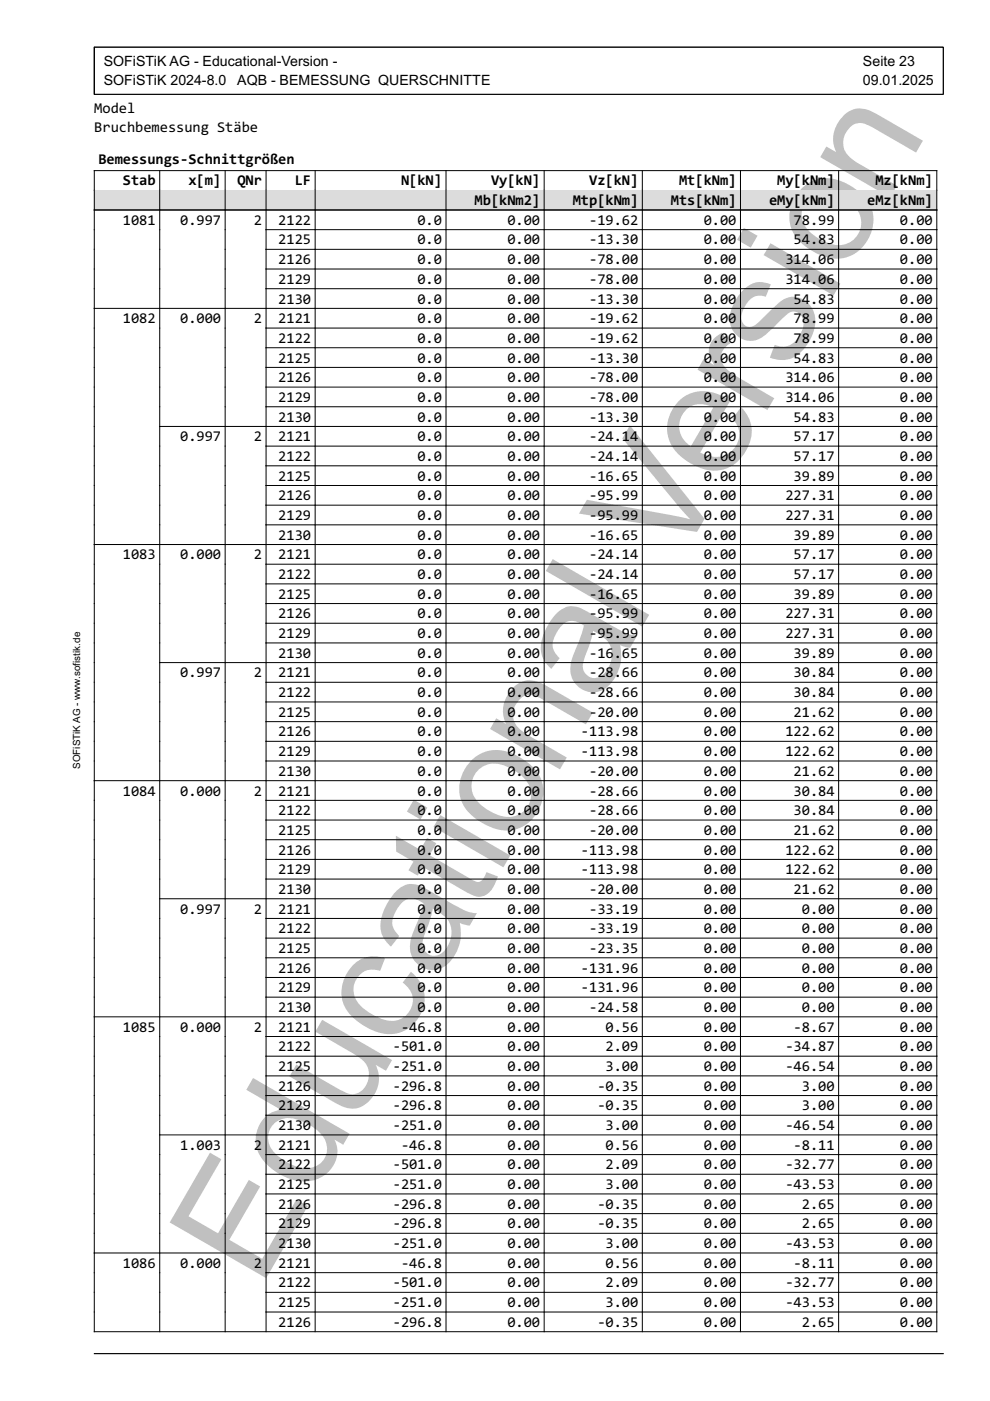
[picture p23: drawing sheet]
<svg xmlns="http://www.w3.org/2000/svg" width="210mm" height="297mm" viewBox="0 0 210 297" stroke-linecap="round" stroke-linejoin="round" font-family="sans-serif">
<defs><g id="words">
<text font-size="33" fill="#c0c0c0" x="55.1" y="273.3" transform="rotate(-60 55.1 273.3)">Educational Version</text>
<g font-size="3.2">
<text x="20" y="24">Model</text>
<text x="20" y="28">Bruchbemessung Stäbe</text>
<text x="20.9" y="34.7">Bemessungs-Schnittgrößen</text>
<text x="26.1" y="39.3">Stab</text>
<text x="39.9" y="39.3">x[m]</text>
<text x="50.3" y="39.3">QNr</text>
<text x="62.5" y="39.3">LF</text>
<text x="85" y="39.3">N[kN]</text>
<text x="104.1" y="39.3">Vy[kN]</text>
<text x="124.9" y="39.3">Vz[kN]</text>
<text x="144" y="39.3">Mt[kNm]</text>
<text x="164.8" y="39.3">My[kNm]</text>
<text x="185.6" y="39.3">Mz[kNm]</text>
<text x="26.1" y="47.7">1081</text>
<text x="38.2" y="47.7">0.997</text>
<text x="53.8" y="47.7">2</text>
<text x="59" y="47.7">2122</text>
<text x="88.5" y="47.7">0.0</text>
<text x="100.6" y="43.5">Mb[kNm2]</text>
<text x="107.6" y="47.7">0.00</text>
<text x="121.4" y="43.5">Mtp[kNm]</text>
<text x="124.9" y="47.7">-19.62</text>
<text x="142.3" y="43.5">Mts[kNm]</text>
<text x="149.2" y="47.7">0.00</text>
<text x="163.1" y="43.5">eMy[kNm]</text>
<text x="168.3" y="47.7">78.99</text>
<text x="183.9" y="43.5">eMz[kNm]</text>
<text x="190.8" y="47.7">0.00</text>
<text x="59" y="51.8">2125</text>
<text x="88.5" y="51.8">0.0</text>
<text x="107.6" y="51.8">0.00</text>
<text x="124.9" y="51.8">-13.30</text>
<text x="149.2" y="51.8">0.00</text>
<text x="168.3" y="51.8">54.83</text>
<text x="190.8" y="51.8">0.00</text>
<text x="59" y="56">2126</text>
<text x="88.5" y="56">0.0</text>
<text x="107.6" y="56">0.00</text>
<text x="124.9" y="56">-78.00</text>
<text x="149.2" y="56">0.00</text>
<text x="166.5" y="56">314.06</text>
<text x="190.8" y="56">0.00</text>
<text x="59" y="60.2">2129</text>
<text x="59" y="64.4">2130</text>
<text x="88.5" y="60.2">0.0</text>
<text x="88.5" y="64.4">0.0</text>
<text x="107.6" y="60.2">0.00</text>
<text x="107.6" y="64.4">0.00</text>
<text x="124.9" y="60.2">-78.00</text>
<text x="124.9" y="64.4">-13.30</text>
<text x="149.2" y="60.2">0.00</text>
<text x="149.2" y="64.4">0.00</text>
<text x="166.5" y="60.2">314.06</text>
<text x="168.3" y="64.4">54.83</text>
<text x="190.8" y="60.2">0.00</text>
<text x="190.8" y="64.4">0.00</text>
<text x="26.1" y="68.5">1082</text>
<text x="38.2" y="68.5">0.000</text>
<text x="53.8" y="68.5">2</text>
<text x="59" y="68.5">2121</text>
<text x="88.5" y="68.5">0.0</text>
<text x="107.6" y="68.5">0.00</text>
<text x="124.9" y="68.5">-19.62</text>
<text x="149.2" y="68.5">0.00</text>
<text x="168.3" y="68.5">78.99</text>
<text x="190.8" y="68.5">0.00</text>
<text x="59" y="72.7">2122</text>
<text x="59" y="76.9">2125</text>
<text x="88.5" y="72.7">0.0</text>
<text x="88.5" y="76.9">0.0</text>
<text x="107.6" y="72.7">0.00</text>
<text x="107.6" y="76.9">0.00</text>
<text x="124.9" y="72.7">-19.62</text>
<text x="124.9" y="76.9">-13.30</text>
<text x="149.2" y="72.7">0.00</text>
<text x="149.2" y="76.9">0.00</text>
<text x="168.3" y="72.7">78.99</text>
<text x="168.3" y="76.9">54.83</text>
<text x="190.8" y="72.7">0.00</text>
<text x="190.8" y="76.9">0.00</text>
<text x="59" y="81">2126</text>
<text x="88.5" y="81">0.0</text>
<text x="107.6" y="81">0.00</text>
<text x="124.9" y="81">-78.00</text>
<text x="149.2" y="81">0.00</text>
<text x="166.5" y="81">314.06</text>
<text x="190.8" y="81">0.00</text>
<text x="59" y="85.2">2129</text>
<text x="59" y="89.4">2130</text>
<text x="88.5" y="85.2">0.0</text>
<text x="88.5" y="89.4">0.0</text>
<text x="107.6" y="85.2">0.00</text>
<text x="107.6" y="89.4">0.00</text>
<text x="124.9" y="85.2">-78.00</text>
<text x="124.9" y="89.4">-13.30</text>
<text x="149.2" y="85.2">0.00</text>
<text x="149.2" y="89.4">0.00</text>
<text x="166.5" y="85.2">314.06</text>
<text x="168.3" y="89.4">54.83</text>
<text x="190.8" y="85.2">0.00</text>
<text x="190.8" y="89.4">0.00</text>
<text x="38.2" y="93.6">0.997</text>
<text x="53.8" y="93.6">2</text>
<text x="59" y="93.6">2121</text>
<text x="88.5" y="93.6">0.0</text>
<text x="107.6" y="93.6">0.00</text>
<text x="124.9" y="93.6">-24.14</text>
<text x="149.2" y="93.6">0.00</text>
<text x="168.3" y="93.6">57.17</text>
<text x="190.8" y="93.6">0.00</text>
<text x="59" y="97.7">2122</text>
<text x="59" y="101.9">2125</text>
<text x="88.5" y="97.7">0.0</text>
<text x="88.5" y="101.9">0.0</text>
<text x="107.6" y="97.7">0.00</text>
<text x="107.6" y="101.9">0.00</text>
<text x="124.9" y="97.7">-24.14</text>
<text x="124.9" y="101.9">-16.65</text>
<text x="149.2" y="97.7">0.00</text>
<text x="149.2" y="101.9">0.00</text>
<text x="168.3" y="97.7">57.17</text>
<text x="168.3" y="101.9">39.89</text>
<text x="190.8" y="97.7">0.00</text>
<text x="190.8" y="101.9">0.00</text>
<text x="59" y="106.1">2126</text>
<text x="88.5" y="106.1">0.0</text>
<text x="107.6" y="106.1">0.00</text>
<text x="124.9" y="106.1">-95.99</text>
<text x="149.2" y="106.1">0.00</text>
<text x="166.5" y="106.1">227.31</text>
<text x="190.8" y="106.1">0.00</text>
<text x="59" y="110.3">2129</text>
<text x="88.5" y="110.3">0.0</text>
<text x="107.6" y="110.3">0.00</text>
<text x="124.9" y="110.3">-95.99</text>
<text x="149.2" y="110.3">0.00</text>
<text x="166.5" y="110.3">227.31</text>
<text x="190.8" y="110.3">0.00</text>
<text x="26.1" y="118.6">1083</text>
<text x="38.2" y="118.6">0.000</text>
<text x="53.8" y="118.6">2</text>
<text x="59" y="114.4">2130</text>
<text x="59" y="118.6">2121</text>
<text x="88.5" y="114.4">0.0</text>
<text x="88.5" y="118.6">0.0</text>
<text x="107.6" y="114.4">0.00</text>
<text x="107.6" y="118.6">0.00</text>
<text x="124.9" y="114.4">-16.65</text>
<text x="124.9" y="118.6">-24.14</text>
<text x="149.2" y="114.4">0.00</text>
<text x="149.2" y="118.6">0.00</text>
<text x="168.3" y="114.4">39.89</text>
<text x="168.3" y="118.6">57.17</text>
<text x="190.8" y="114.4">0.00</text>
<text x="190.8" y="118.6">0.00</text>
<text x="59" y="122.8">2122</text>
<text x="88.5" y="122.8">0.0</text>
<text x="107.6" y="122.8">0.00</text>
<text x="124.9" y="122.8">-24.14</text>
<text x="149.2" y="122.8">0.00</text>
<text x="168.3" y="122.8">57.17</text>
<text x="190.8" y="122.8">0.00</text>
<text x="59" y="126.9">2125</text>
<text x="59" y="131.1">2126</text>
<text x="88.5" y="126.9">0.0</text>
<text x="88.5" y="131.1">0.0</text>
<text x="107.6" y="126.9">0.00</text>
<text x="107.6" y="131.1">0.00</text>
<text x="124.9" y="126.9">-16.65</text>
<text x="124.9" y="131.1">-95.99</text>
<text x="149.2" y="126.9">0.00</text>
<text x="149.2" y="131.1">0.00</text>
<text x="166.5" y="131.1">227.31</text>
<text x="168.3" y="126.9">39.89</text>
<text x="190.8" y="126.9">0.00</text>
<text x="190.8" y="131.1">0.00</text>
<text x="59" y="135.3">2129</text>
<text x="88.5" y="135.3">0.0</text>
<text x="107.6" y="135.3">0.00</text>
<text x="124.9" y="135.3">-95.99</text>
<text x="149.2" y="135.3">0.00</text>
<text x="166.5" y="135.3">227.31</text>
<text x="190.8" y="135.3">0.00</text>
<text x="38.2" y="143.6">0.997</text>
<text x="53.8" y="143.6">2</text>
<text x="59" y="139.5">2130</text>
<text x="59" y="143.6">2121</text>
<text x="88.5" y="139.5">0.0</text>
<text x="88.5" y="143.6">0.0</text>
<text x="107.6" y="139.5">0.00</text>
<text x="107.6" y="143.6">0.00</text>
<text x="124.9" y="139.5">-16.65</text>
<text x="124.9" y="143.6">-28.66</text>
<text x="149.2" y="139.5">0.00</text>
<text x="149.2" y="143.6">0.00</text>
<text x="168.3" y="139.5">39.89</text>
<text x="168.3" y="143.6">30.84</text>
<text x="190.8" y="139.5">0.00</text>
<text x="190.8" y="143.6">0.00</text>
<text x="59" y="147.8">2122</text>
<text x="88.5" y="147.8">0.0</text>
<text x="107.6" y="147.8">0.00</text>
<text x="124.9" y="147.8">-28.66</text>
<text x="149.2" y="147.8">0.00</text>
<text x="168.3" y="147.8">30.84</text>
<text x="190.8" y="147.8">0.00</text>
<text x="59" y="152">2125</text>
<text x="88.5" y="152">0.0</text>
<text x="107.6" y="152">0.00</text>
<text x="124.9" y="152">-20.00</text>
<text x="149.2" y="152">0.00</text>
<text x="168.3" y="152">21.62</text>
<text x="190.8" y="152">0.00</text>
<text x="59" y="156.1">2126</text>
<text x="59" y="160.3">2129</text>
<text x="88.5" y="156.1">0.0</text>
<text x="88.5" y="160.3">0.0</text>
<text x="107.6" y="156.1">0.00</text>
<text x="107.6" y="160.3">0.00</text>
<text x="123.2" y="156.1">-113.98</text>
<text x="123.2" y="160.3">-113.98</text>
<text x="149.2" y="156.1">0.00</text>
<text x="149.2" y="160.3">0.00</text>
<text x="166.5" y="156.1">122.62</text>
<text x="166.5" y="160.3">122.62</text>
<text x="190.8" y="156.1">0.00</text>
<text x="190.8" y="160.3">0.00</text>
<text x="59" y="164.5">2130</text>
<text x="88.5" y="164.5">0.0</text>
<text x="107.6" y="164.5">0.00</text>
<text x="124.9" y="164.5">-20.00</text>
<text x="149.2" y="164.5">0.00</text>
<text x="168.3" y="164.5">21.62</text>
<text x="190.8" y="164.5">0.00</text>
<text x="26.1" y="168.7">1084</text>
<text x="38.2" y="168.7">0.000</text>
<text x="53.8" y="168.7">2</text>
<text x="59" y="168.7">2121</text>
<text x="59" y="172.8">2122</text>
<text x="88.5" y="168.7">0.0</text>
<text x="88.5" y="172.8">0.0</text>
<text x="107.6" y="168.7">0.00</text>
<text x="107.6" y="172.8">0.00</text>
<text x="124.9" y="168.7">-28.66</text>
<text x="124.9" y="172.8">-28.66</text>
<text x="149.2" y="168.7">0.00</text>
<text x="149.2" y="172.8">0.00</text>
<text x="168.3" y="168.7">30.84</text>
<text x="168.3" y="172.8">30.84</text>
<text x="190.8" y="168.7">0.00</text>
<text x="190.8" y="172.8">0.00</text>
<text x="59" y="177">2125</text>
<text x="88.5" y="177">0.0</text>
<text x="107.6" y="177">0.00</text>
<text x="124.9" y="177">-20.00</text>
<text x="149.2" y="177">0.00</text>
<text x="168.3" y="177">21.62</text>
<text x="190.8" y="177">0.00</text>
<text x="59" y="181.2">2126</text>
<text x="59" y="185.4">2129</text>
<text x="88.5" y="181.2">0.0</text>
<text x="88.5" y="185.4">0.0</text>
<text x="107.6" y="181.2">0.00</text>
<text x="107.6" y="185.4">0.00</text>
<text x="123.2" y="181.2">-113.98</text>
<text x="123.2" y="185.4">-113.98</text>
<text x="149.2" y="181.2">0.00</text>
<text x="149.2" y="185.4">0.00</text>
<text x="166.5" y="181.2">122.62</text>
<text x="166.5" y="185.4">122.62</text>
<text x="190.8" y="181.2">0.00</text>
<text x="190.8" y="185.4">0.00</text>
<text x="59" y="189.5">2130</text>
<text x="88.5" y="189.5">0.0</text>
<text x="107.6" y="189.5">0.00</text>
<text x="124.9" y="189.5">-20.00</text>
<text x="149.2" y="189.5">0.00</text>
<text x="168.3" y="189.5">21.62</text>
<text x="190.8" y="189.5">0.00</text>
<text x="38.2" y="193.7">0.997</text>
<text x="53.8" y="193.7">2</text>
<text x="59" y="193.7">2121</text>
<text x="59" y="197.9">2122</text>
<text x="88.5" y="193.7">0.0</text>
<text x="88.5" y="197.9">0.0</text>
<text x="107.6" y="193.7">0.00</text>
<text x="107.6" y="197.9">0.00</text>
<text x="124.9" y="193.7">-33.19</text>
<text x="124.9" y="197.9">-33.19</text>
<text x="149.2" y="193.7">0.00</text>
<text x="149.2" y="197.9">0.00</text>
<text x="170" y="193.7">0.00</text>
<text x="170" y="197.9">0.00</text>
<text x="190.8" y="193.7">0.00</text>
<text x="190.8" y="197.9">0.00</text>
<text x="59" y="202">2125</text>
<text x="88.5" y="202">0.0</text>
<text x="107.6" y="202">0.00</text>
<text x="124.9" y="202">-23.35</text>
<text x="149.2" y="202">0.00</text>
<text x="170" y="202">0.00</text>
<text x="190.8" y="202">0.00</text>
<text x="59" y="206.2">2126</text>
<text x="88.5" y="206.2">0.0</text>
<text x="107.6" y="206.2">0.00</text>
<text x="123.2" y="206.2">-131.96</text>
<text x="149.2" y="206.2">0.00</text>
<text x="170" y="206.2">0.00</text>
<text x="190.8" y="206.2">0.00</text>
<text x="59" y="210.4">2129</text>
<text x="59" y="214.6">2130</text>
<text x="88.5" y="210.4">0.0</text>
<text x="88.5" y="214.6">0.0</text>
<text x="107.6" y="210.4">0.00</text>
<text x="107.6" y="214.6">0.00</text>
<text x="123.2" y="210.4">-131.96</text>
<text x="124.9" y="214.6">-24.58</text>
<text x="149.2" y="210.4">0.00</text>
<text x="149.2" y="214.6">0.00</text>
<text x="170" y="210.4">0.00</text>
<text x="170" y="214.6">0.00</text>
<text x="190.8" y="210.4">0.00</text>
<text x="190.8" y="214.6">0.00</text>
<text x="26.1" y="218.7">1085</text>
<text x="38.2" y="218.7">0.000</text>
<text x="53.8" y="218.7">2</text>
<text x="59" y="218.7">2121</text>
<text x="85" y="218.7">-46.8</text>
<text x="107.6" y="218.7">0.00</text>
<text x="128.4" y="218.7">0.56</text>
<text x="149.2" y="218.7">0.00</text>
<text x="168.3" y="218.7">-8.67</text>
<text x="190.8" y="218.7">0.00</text>
<text x="59" y="222.9">2122</text>
<text x="59" y="227.1">2125</text>
<text x="83.3" y="222.9">-501.0</text>
<text x="83.3" y="227.1">-251.0</text>
<text x="107.6" y="222.9">0.00</text>
<text x="107.6" y="227.1">0.00</text>
<text x="128.4" y="222.9">2.09</text>
<text x="128.4" y="227.1">3.00</text>
<text x="149.2" y="222.9">0.00</text>
<text x="149.2" y="227.1">0.00</text>
<text x="166.5" y="222.9">-34.87</text>
<text x="166.5" y="227.1">-46.54</text>
<text x="190.8" y="222.9">0.00</text>
<text x="190.8" y="227.1">0.00</text>
<text x="59" y="231.2">2126</text>
<text x="83.3" y="231.2">-296.8</text>
<text x="107.6" y="231.2">0.00</text>
<text x="126.6" y="231.2">-0.35</text>
<text x="149.2" y="231.2">0.00</text>
<text x="170" y="231.2">3.00</text>
<text x="190.8" y="231.2">0.00</text>
<text x="59" y="235.4">2129</text>
<text x="59" y="239.6">2130</text>
<text x="83.3" y="235.4">-296.8</text>
<text x="83.3" y="239.6">-251.0</text>
<text x="107.6" y="235.4">0.00</text>
<text x="107.6" y="239.6">0.00</text>
<text x="126.6" y="235.4">-0.35</text>
<text x="128.4" y="239.6">3.00</text>
<text x="149.2" y="235.4">0.00</text>
<text x="149.2" y="239.6">0.00</text>
<text x="166.5" y="239.6">-46.54</text>
<text x="170" y="235.4">3.00</text>
<text x="190.8" y="235.4">0.00</text>
<text x="190.8" y="239.6">0.00</text>
<text x="38.2" y="243.8">1.003</text>
<text x="53.8" y="243.8">2</text>
<text x="59" y="243.8">2121</text>
<text x="85" y="243.8">-46.8</text>
<text x="107.6" y="243.8">0.00</text>
<text x="128.4" y="243.8">0.56</text>
<text x="149.2" y="243.8">0.00</text>
<text x="168.3" y="243.8">-8.11</text>
<text x="190.8" y="243.8">0.00</text>
<text x="59" y="247.9">2122</text>
<text x="83.3" y="247.9">-501.0</text>
<text x="107.6" y="247.9">0.00</text>
<text x="128.4" y="247.9">2.09</text>
<text x="149.2" y="247.9">0.00</text>
<text x="166.5" y="247.9">-32.77</text>
<text x="190.8" y="247.9">0.00</text>
<text x="59" y="252.1">2125</text>
<text x="59" y="256.3">2126</text>
<text x="83.3" y="252.1">-251.0</text>
<text x="83.3" y="256.3">-296.8</text>
<text x="107.6" y="252.1">0.00</text>
<text x="107.6" y="256.3">0.00</text>
<text x="126.6" y="256.3">-0.35</text>
<text x="128.4" y="252.1">3.00</text>
<text x="149.2" y="252.1">0.00</text>
<text x="149.2" y="256.3">0.00</text>
<text x="166.5" y="252.1">-43.53</text>
<text x="170" y="256.3">2.65</text>
<text x="190.8" y="252.1">0.00</text>
<text x="190.8" y="256.3">0.00</text>
<text x="59" y="260.5">2129</text>
<text x="83.3" y="260.5">-296.8</text>
<text x="107.6" y="260.5">0.00</text>
<text x="126.6" y="260.5">-0.35</text>
<text x="149.2" y="260.5">0.00</text>
<text x="170" y="260.5">2.65</text>
<text x="190.8" y="260.5">0.00</text>
<text x="26.1" y="268.8">1086</text>
<text x="38.2" y="268.8">0.000</text>
<text x="53.8" y="268.8">2</text>
<text x="59" y="264.6">2130</text>
<text x="59" y="268.8">2121</text>
<text x="83.3" y="264.6">-251.0</text>
<text x="85" y="268.8">-46.8</text>
<text x="107.6" y="264.6">0.00</text>
<text x="107.6" y="268.8">0.00</text>
<text x="128.4" y="264.6">3.00</text>
<text x="128.4" y="268.8">0.56</text>
<text x="149.2" y="264.6">0.00</text>
<text x="149.2" y="268.8">0.00</text>
<text x="166.5" y="264.6">-43.53</text>
<text x="168.3" y="268.8">-8.11</text>
<text x="190.8" y="264.6">0.00</text>
<text x="190.8" y="268.8">0.00</text>
<text x="59" y="273">2122</text>
<text x="83.3" y="273">-501.0</text>
<text x="107.6" y="273">0.00</text>
<text x="128.4" y="273">2.09</text>
<text x="149.2" y="273">0.00</text>
<text x="166.5" y="273">-32.77</text>
<text x="190.8" y="273">0.00</text>
<text x="59" y="277.1">2125</text>
<text x="59" y="281.3">2126</text>
<text x="83.3" y="277.1">-251.0</text>
<text x="83.3" y="281.3">-296.8</text>
<text x="107.6" y="277.1">0.00</text>
<text x="107.6" y="281.3">0.00</text>
<text x="126.6" y="281.3">-0.35</text>
<text x="128.4" y="277.1">3.00</text>
<text x="149.2" y="277.1">0.00</text>
<text x="149.2" y="281.3">0.00</text>
<text x="166.5" y="277.1">-43.53</text>
<text x="170" y="281.3">2.65</text>
<text x="190.8" y="277.1">0.00</text>
<text x="190.8" y="281.3">0.00</text>
</g>
<g font-size="3">
<text x="22" y="14">SOFiSTiK AG - Educational-Version -</text>
<text x="22" y="18">SOFiSTiK 2024-8.0</text>
<text x="50.3" y="18">AQB - BEMESSUNG QUERSCHNITTE</text>
<text x="183" y="14">Seite 23</text>
<text x="183" y="18">09.01.2025</text>
</g>
<text font-size="2.1" x="17" y="163" transform="rotate(-90 17 163)">SOFiSTiK AG - www.sofistik.de</text>
</g></defs>
<path d="M20 10h180v10h-180zM33.9 36.2v4.1M47.7 36.2v4.1M56.4 36.2v4.1M66.8 36.2v4.1M94.6 36.2v4.1M115.4 36.2v4.1M136.2 36.2v4.1M157 36.2v4.1M177.8 36.2v4.1M20 40.3v-4.1h178.6v4.1M20 287h180" fill="none" stroke="#000" stroke-width=".21"/>
<path d="M20 40.3h178.6v4.2h-178.6z" fill="#dcdcdc"/>
<g fill="none" stroke="#000" stroke-width=".21">
<path d="M20 40.3v242h178.6v-242M20 44.5h178.6M33.9 40.3v242M47.7 40.3v242M56.4 40.3v242M56.4 48.7h142.2M56.4 52.9h142.2M56.4 57h142.2M66.8 40.3v242M94.6 40.3v242M115.4 40.3v242M136.2 40.3v242"/>
<path d="M157 40.3v242M177.8 40.3v242M20 65.4h178.6M56.4 61.2h142.2M56.4 69.6h142.2M56.4 73.7h142.2M56.4 77.9h142.2M33.9 90.4h164.7M56.4 82.1h142.2M56.4 86.2h142.2M56.4 94.6h142.2M56.4 98.8h142.2"/>
<path d="M20 115.5h178.6M56.4 102.9h142.2M56.4 107.1h142.2M56.4 111.3h142.2M56.4 119.6h142.2M56.4 123.8h142.2M56.4 128h142.2M56.4 132.1h142.2M56.4 136.3h142.2M33.9 140.5h164.7M56.4 144.7h142.2M56.4 148.8h142.2"/>
<path d="M56.4 153h142.2M56.4 157.2h142.2M20 165.5h178.6M56.4 161.3h142.2M56.4 169.7h142.2M56.4 173.9h142.2M56.4 178h142.2M33.9 190.6h164.7M56.4 182.2h142.2M56.4 186.4h142.2M56.4 194.7h142.2M56.4 198.9h142.2"/>
<path d="M20 215.6h178.6M56.4 203.1h142.2M56.4 207.2h142.2M56.4 211.4h142.2M56.4 219.8h142.2M56.4 223.9h142.2M56.4 228.1h142.2M56.4 232.3h142.2M56.4 236.4h142.2M33.9 240.6h164.7M56.4 244.8h142.2M56.4 249h142.2"/>
<path d="M56.4 253.1h142.2M56.4 257.3h142.2M20 265.7h178.6M56.4 261.5h142.2M56.4 269.8h142.2M56.4 274h142.2M56.4 278.2h142.2"/>
</g>
<use href="#words"/>
</svg>
